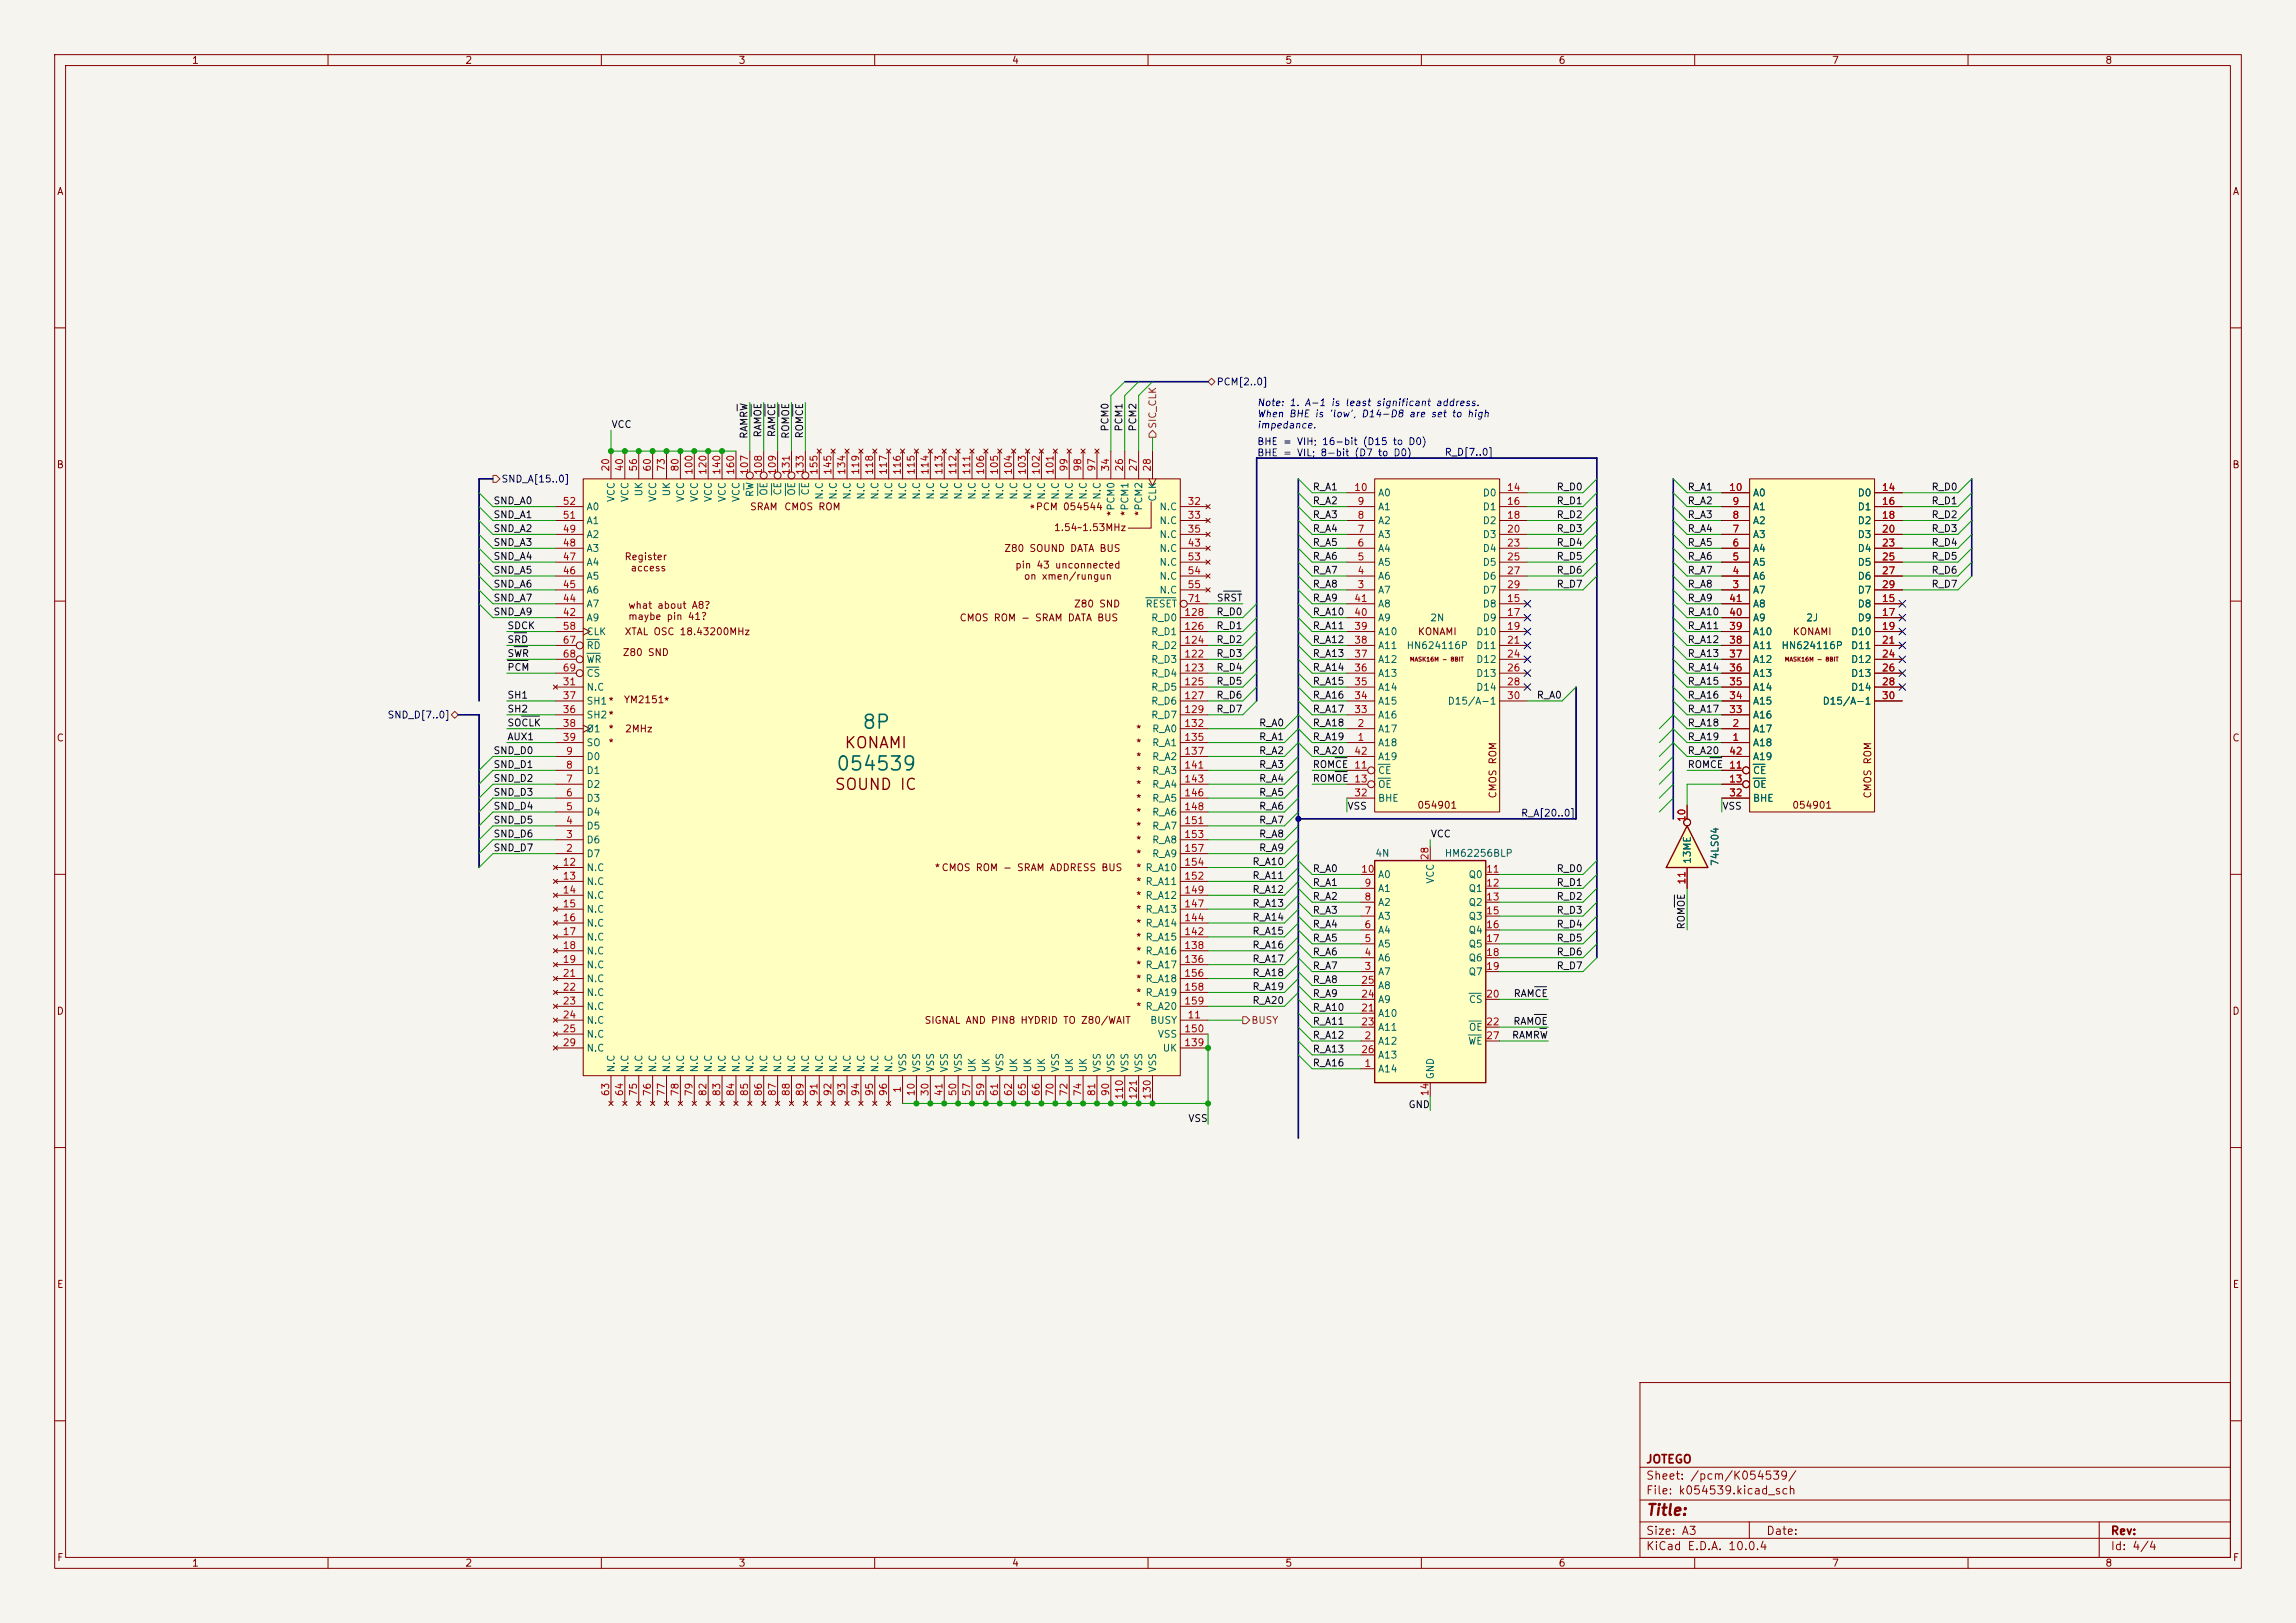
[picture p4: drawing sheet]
<svg xmlns="http://www.w3.org/2000/svg" width="420mm" height="297mm" viewBox="0 0 420 297" stroke-linecap="round" stroke-linejoin="round" font-family="sans-serif">
<defs><g id="words">
<g font-size="2.5" fill="#006464">
<text x="157.6" y="134">8P</text>
<text x="152.8" y="141.6">054539</text>
</g>
<g font-size="2" fill="#840000">
<text x="154.3" y="137.4">KONAMI</text>
<text x="152.5" y="145.1">SOUND IC</text>
<text x="301" y="277.8">Title:</text>
</g>
<g font-size="1.5" fill="#840000">
<text x="301" y="268.1">JOTEGO</text>
<text x="301" y="273.8">File: k054539.kicad_sch</text>
<text x="301" y="271.1">Sheet: /pcm/K054539/</text>
<text x="301" y="281.2">Size: A3</text>
<text x="323" y="281.2">Date:</text>
<text x="386" y="281.2">Rev:</text>
<text x="301" y="284">KiCad E.D.A. 10.0.4</text>
<text x="386" y="284">Id: 4/4</text>
</g>
<g font-size="1.3" fill="#840000">
<text x="35" y="12">1</text>
<text x="85" y="12">2</text>
<text x="135" y="12">3</text>
<text x="185" y="12">4</text>
<text x="235" y="12">5</text>
<text x="285" y="12">6</text>
<text x="335" y="12">7</text>
<text x="385" y="12">8</text>
<text x="10.3" y="36">A</text>
<text x="408.3" y="36">A</text>
<text x="10.3" y="86">B</text>
<text x="408.2" y="86">B</text>
<text x="137.1" y="93.7">SRAM</text>
<text x="143.3" y="93.7">CMOS ROM</text>
<text x="189.4" y="93.7">PCM 054544</text>
<text x="190.2" y="93.3" transform="rotate(-90 190.2 93.3)">*</text>
<text x="204.2" y="94.6" transform="rotate(-90 204.2 94.6)">*PCM0</text>
<text x="206.7" y="94.6" transform="rotate(-90 206.7 94.6)">*PCM1</text>
<text x="209.3" y="94.6" transform="rotate(-90 209.3 94.6)">*PCM2</text>
<text x="183.6" y="101.3">Z80 SOUND DATA BUS</text>
<text x="192.7" y="97.5">1.54~1.53MHz</text>
<text x="114.1" y="102.8">Register</text>
<text x="115.3" y="104.9">access</text>
<text x="185.6" y="104.3">pin 43 unconnected</text>
<text x="187.2" y="106.4">on xmen/rungun</text>
<text x="114.8" y="111.7">what about A8?</text>
<text x="114.8" y="113.8">maybe pin 41?</text>
<text x="196.4" y="111.5">Z80 SND</text>
<text x="114.2" y="116.5">XTAL OSC 18.43200MHz</text>
<text x="175.4" y="114">CMOS ROM - SRAM DATA BUS</text>
<text x="259.3" y="116.5">KONAMI</text>
<text x="327.8" y="116.5">KONAMI</text>
<text x="113.8" y="120.4">Z80 SND</text>
<text x="114" y="129">YM2151*</text>
<text x="10.3" y="136">C</text>
<text x="111.2" y="134.3">*</text>
<text x="111.2" y="136.9">*</text>
<text x="114.2" y="134.3">2MHz</text>
<text x="207.7" y="134.3">*</text>
<text x="207.7" y="136.9">*</text>
<text x="408.2" y="136">C</text>
<text x="207.7" y="139.4">*</text>
<text x="207.7" y="141.9">*</text>
<text x="207.7" y="144.5">*</text>
<text x="207.7" y="147">*</text>
<text x="207.7" y="149.6">*</text>
<text x="259.2" y="148.3">054901</text>
<text x="274" y="146.2" transform="rotate(-90 274 146.2)">CMOS ROM</text>
<text x="327.7" y="148.3">054901</text>
<text x="342.6" y="146.2" transform="rotate(-90 342.6 146.2)">CMOS ROM</text>
<text x="207.7" y="152.1">*</text>
<text x="207.7" y="154.6">*</text>
<text x="170.9" y="159.7">*CMOS ROM - SRAM ADDRESS BUS</text>
<text x="207.7" y="157.2">*</text>
<text x="207.7" y="159.7">* R_A10</text>
<text x="207.7" y="162.3">* R_A11</text>
<text x="207.7" y="164.8">* R_A12</text>
<text x="207.7" y="167.3">* R_A13</text>
<text x="207.7" y="169.9">* R_A14</text>
<text x="207.7" y="172.4">* R_A15</text>
<text x="207.7" y="175">* R_A16</text>
<text x="207.7" y="177.5">* R_A17</text>
<text x="10.3" y="186">D</text>
<text x="207.7" y="180">* R_A18</text>
<text x="207.7" y="182.6">* R_A19</text>
<text x="207.7" y="185.1">* R_A20</text>
<text x="408.2" y="186">D</text>
<text x="169" y="187.7">SIGNAL AND PIN8 HYDRID TO Z80/WAIT</text>
<text x="10.3" y="236">E</text>
<text x="408.3" y="236">E</text>
<text x="10.3" y="286">F</text>
<text x="35" y="287">1</text>
<text x="85" y="287">2</text>
<text x="135" y="287">3</text>
<text x="185" y="287">4</text>
<text x="235" y="287">5</text>
<text x="285" y="287">6</text>
<text x="335" y="287">7</text>
<text x="385" y="287">8</text>
<text x="408.3" y="286">F</text>
</g>
<g font-size="1.3" fill="#000084">
<text x="222.4" y="70.8">PCM[2..0]</text>
<text x="264.2" y="83.7">R_D[7..0]</text>
<text x="91.6" y="88.6">SND_A[15..0]</text>
<text x="70.8" y="131.8">SND_D[7..0]</text>
<text x="278.1" y="149.7">R_A[20..0]</text>
</g>
<g font-size="1.3" fill="#0000c2">
<text x="229.8" y="74.6">Note: 1.</text>
<text x="229.8" y="76.7">When BHE is 'low',</text>
<text x="238.5" y="74.6">A-1 is least significant address.</text>
<text x="248.9" y="76.7">D14-D8 are set to high</text>
<text x="229.8" y="78.7">impedance.</text>
<text x="229.9" y="81.8">BHE = VIH; 16-bit (D15 to D0)</text>
<text x="229.9" y="83.8">BHE = VIL; 8-bit (D7 to D0)</text>
</g>
<g font-size="1.3" fill="#0f0f0f">
<text x="111.8" y="78.6">VCC</text>
<text x="137" y="80.4" transform="rotate(-90 137 80.4)">RAMRW</text>
<text x="139.6" y="80.2" transform="rotate(-90 139.6 80.2)">RAMOE</text>
<text x="142.1" y="80.1" transform="rotate(-90 142.1 80.1)">RAMCE</text>
<text x="144.7" y="80.4" transform="rotate(-90 144.7 80.4)">ROMOE</text>
<text x="147.2" y="80.3" transform="rotate(-90 147.2 80.3)">ROMCE</text>
<text x="203.1" y="79.1" transform="rotate(-90 203.1 79.1)">PCM0</text>
<text x="205.6" y="79.1" transform="rotate(-90 205.6 79.1)">PCM1</text>
<text x="208.2" y="79.1" transform="rotate(-90 208.2 79.1)">PCM2</text>
<text x="90.2" y="95.1">SND_A1</text>
<text x="90.2" y="92.6">SND_A0</text>
<text x="240" y="90">R_A1</text>
<text x="240" y="92.6">R_A2</text>
<text x="240" y="95.1">R_A3</text>
<text x="284.6" y="95.1">R_D2</text>
<text x="284.6" y="90">R_D0</text>
<text x="284.6" y="92.6">R_D1</text>
<text x="308.6" y="92.6">R_A2</text>
<text x="308.6" y="95.1">R_A3</text>
<text x="308.6" y="90">R_A1</text>
<text x="353.2" y="90">R_D0</text>
<text x="353.2" y="92.6">R_D1</text>
<text x="353.2" y="95.1">R_D2</text>
<text x="90.2" y="100.2">SND_A3</text>
<text x="90.2" y="97.7">SND_A2</text>
<text x="240" y="97.7">R_A4</text>
<text x="240" y="100.2">R_A5</text>
<text x="284.6" y="97.7">R_D3</text>
<text x="284.6" y="100.2">R_D4</text>
<text x="308.6" y="97.7">R_A4</text>
<text x="308.6" y="100.2">R_A5</text>
<text x="353.2" y="100.2">R_D4</text>
<text x="353.2" y="97.7">R_D3</text>
<text x="90.2" y="102.7">SND_A4</text>
<text x="90.2" y="105.3">SND_A5</text>
<text x="90.2" y="107.8">SND_A6</text>
<text x="240" y="102.7">R_A6</text>
<text x="240" y="105.3">R_A7</text>
<text x="240" y="107.8">R_A8</text>
<text x="284.6" y="107.8">R_D7</text>
<text x="284.6" y="102.7">R_D5</text>
<text x="284.6" y="105.3">R_D6</text>
<text x="308.6" y="105.3">R_A7</text>
<text x="308.6" y="107.8">R_A8</text>
<text x="308.6" y="102.7">R_A6</text>
<text x="353.2" y="105.3">R_D6</text>
<text x="353.2" y="102.7">R_D5</text>
<text x="353.2" y="107.8">R_D7</text>
<text x="90.2" y="110.4">SND_A7</text>
<text x="90.2" y="112.9">SND_A9</text>
<text x="222.4" y="112.9">R_D0</text>
<text x="222.5" y="110.4">SRST</text>
<text x="240" y="110.4">R_A9</text>
<text x="240" y="112.9">R_A10</text>
<text x="308.6" y="110.4">R_A9</text>
<text x="308.6" y="112.9">R_A10</text>
<text x="92.7" y="115.4">SDCK</text>
<text x="92.7" y="118">SRD</text>
<text x="222.4" y="115.4">R_D1</text>
<text x="222.4" y="118">R_D2</text>
<text x="240" y="118">R_A12</text>
<text x="240" y="115.4">R_A11</text>
<text x="308.6" y="115.4">R_A11</text>
<text x="308.6" y="118">R_A12</text>
<text x="92.7" y="120.5">SWR</text>
<text x="92.7" y="123.1">PCM</text>
<text x="222.4" y="125.6">R_D5</text>
<text x="222.4" y="123.1">R_D4</text>
<text x="222.4" y="120.5">R_D3</text>
<text x="240" y="120.5">R_A13</text>
<text x="240" y="125.6">R_A15</text>
<text x="240" y="123.1">R_A14</text>
<text x="308.6" y="123.1">R_A14</text>
<text x="308.6" y="120.5">R_A13</text>
<text x="308.6" y="125.6">R_A15</text>
<text x="92.7" y="130.7">SH2</text>
<text x="92.7" y="128.1">SH1</text>
<text x="222.4" y="128.1">R_D6</text>
<text x="222.4" y="130.7">R_D7</text>
<text x="240" y="130.7">R_A17</text>
<text x="240" y="128.1">R_A16</text>
<text x="281" y="128.1">R_A0</text>
<text x="308.6" y="128.1">R_A16</text>
<text x="308.6" y="130.7">R_A17</text>
<text x="92.7" y="135.8">AUX1</text>
<text x="92.7" y="133.2">SOCLK</text>
<text x="230.2" y="135.8">R_A1</text>
<text x="230.2" y="133.2">R_A0</text>
<text x="240" y="133.2">R_A18</text>
<text x="240" y="135.8">R_A19</text>
<text x="308.6" y="135.8">R_A19</text>
<text x="308.6" y="133.2">R_A18</text>
<text x="90.2" y="143.4">SND_D2</text>
<text x="90.2" y="140.8">SND_D1</text>
<text x="90.2" y="138.3">SND_D0</text>
<text x="230.2" y="140.8">R_A3</text>
<text x="230.2" y="143.4">R_A4</text>
<text x="230.2" y="138.3">R_A2</text>
<text x="240" y="140.8">ROMCE</text>
<text x="240" y="143.4">ROMOE 13</text>
<text x="240" y="138.3">R_A20</text>
<text x="308.6" y="138.3">R_A20</text>
<text x="308.6" y="140.8">ROMCE</text>
<text x="90.2" y="148.5">SND_D4</text>
<text x="90.2" y="145.9">SND_D3</text>
<text x="230.2" y="145.9">R_A5</text>
<text x="230.2" y="148.5">R_A6</text>
<text x="246.4" y="148.5">VSS</text>
<text x="315" y="148.5">VSS</text>
<text x="90.2" y="151">SND_D5</text>
<text x="90.2" y="153.5">SND_D6</text>
<text x="230.2" y="153.5">R_A8</text>
<text x="230.2" y="151">R_A7</text>
<text x="261.6" y="153.5">VCC</text>
<text x="90.2" y="156.1">SND_D7</text>
<text x="229" y="158.6">R_A10</text>
<text x="229" y="161.2">R_A11</text>
<text x="230.2" y="156.1">R_A9</text>
<text x="240" y="159.9">R_A0</text>
<text x="284.6" y="159.9">R_D0</text>
<text x="229" y="163.7">R_A12</text>
<text x="229" y="166.2">R_A13</text>
<text x="240" y="165">R_A2</text>
<text x="240" y="162.4">R_A1</text>
<text x="240" y="167.5">R_A3</text>
<text x="284.6" y="165">R_D2</text>
<text x="284.6" y="167.5">R_D3</text>
<text x="284.6" y="162.4">R_D1</text>
<text x="229" y="171.3">R_A15</text>
<text x="229" y="168.8">R_A14</text>
<text x="229" y="173.9">R_A16</text>
<text x="240" y="170.1">R_A4</text>
<text x="240" y="172.6">R_A5</text>
<text x="284.6" y="170.1">R_D4</text>
<text x="284.6" y="172.6">R_D5</text>
<text x="308.5" y="170.2" transform="rotate(-90 308.5 170.2)">ROMOE</text>
<text x="229" y="178.9">R_A18</text>
<text x="229" y="176.4">R_A17</text>
<text x="240" y="175.1">R_A6</text>
<text x="240" y="177.7">R_A7</text>
<text x="284.6" y="177.7">R_D7</text>
<text x="284.6" y="175.1">R_D6</text>
<text x="229" y="184">R_A20</text>
<text x="229" y="181.5">R_A19</text>
<text x="240" y="180.2">R_A8</text>
<text x="240" y="182.8">R_A9</text>
<text x="240" y="185.3">R_A10</text>
<text x="276.8" y="182.8">RAMCE</text>
<text x="240" y="187.8">R_A11</text>
<text x="240" y="190.4">R_A12</text>
<text x="276.5" y="190.4">RAMRW</text>
<text x="276.7" y="187.8">RAMOE</text>
<text x="240" y="195.5">R_A16</text>
<text x="240" y="192.9">R_A13</text>
<text x="257.5" y="203.1">GND</text>
<text x="217.3" y="205.6">VSS</text>
</g>
<g font-size="1.3" fill="#725600">
<text x="211.8" y="78.5" transform="rotate(-90 211.8 78.5)">SIC_CLK</text>
<text x="228.8" y="187.7">BUSY</text>
</g>
<g font-size="1.3" fill="#a90000">
<text x="111.7" y="86.4" transform="rotate(-90 111.7 86.4)">20</text>
<text x="114.3" y="86.4" transform="rotate(-90 114.3 86.4)">40</text>
<text x="116.8" y="86.4" transform="rotate(-90 116.8 86.4)">56</text>
<text x="119.4" y="86.4" transform="rotate(-90 119.4 86.4)">60</text>
<text x="121.9" y="86.4" transform="rotate(-90 121.9 86.4)">73</text>
<text x="124.4" y="86.4" transform="rotate(-90 124.4 86.4)">80</text>
<text x="127" y="87" transform="rotate(-90 127 87)">100</text>
<text x="129.5" y="87" transform="rotate(-90 129.5 87)">120</text>
<text x="132.1" y="87" transform="rotate(-90 132.1 87)">140</text>
<text x="134.6" y="87" transform="rotate(-90 134.6 87)">160</text>
<text x="137.1" y="87" transform="rotate(-90 137.1 87)">107</text>
<text x="139.7" y="87" transform="rotate(-90 139.7 87)">108</text>
<text x="142.2" y="87" transform="rotate(-90 142.2 87)">109</text>
<text x="144.8" y="87" transform="rotate(-90 144.8 87)">131</text>
<text x="147.3" y="87" transform="rotate(-90 147.3 87)">133</text>
<text x="149.8" y="87" transform="rotate(-90 149.8 87)">155</text>
<text x="152.4" y="87" transform="rotate(-90 152.4 87)">145</text>
<text x="154.9" y="87" transform="rotate(-90 154.9 87)">134</text>
<text x="157.5" y="87" transform="rotate(-90 157.5 87)">119</text>
<text x="160" y="87" transform="rotate(-90 160 87)">118</text>
<text x="162.5" y="87" transform="rotate(-90 162.5 87)">117</text>
<text x="165.1" y="87" transform="rotate(-90 165.1 87)">116</text>
<text x="167.6" y="87" transform="rotate(-90 167.6 87)">115</text>
<text x="170.2" y="87" transform="rotate(-90 170.2 87)">114</text>
<text x="172.7" y="87" transform="rotate(-90 172.7 87)">113</text>
<text x="175.2" y="87" transform="rotate(-90 175.2 87)">112</text>
<text x="177.8" y="87" transform="rotate(-90 177.8 87)">111</text>
<text x="180.3" y="87" transform="rotate(-90 180.3 87)">106</text>
<text x="182.9" y="87" transform="rotate(-90 182.9 87)">105</text>
<text x="185.4" y="87" transform="rotate(-90 185.4 87)">104</text>
<text x="187.9" y="87" transform="rotate(-90 187.9 87)">103</text>
<text x="190.5" y="87" transform="rotate(-90 190.5 87)">102</text>
<text x="193" y="87" transform="rotate(-90 193 87)">101</text>
<text x="195.6" y="86.4" transform="rotate(-90 195.6 86.4)">99</text>
<text x="198.1" y="86.4" transform="rotate(-90 198.1 86.4)">98</text>
<text x="200.6" y="86.4" transform="rotate(-90 200.6 86.4)">97</text>
<text x="203.2" y="86.4" transform="rotate(-90 203.2 86.4)">34</text>
<text x="205.7" y="86.4" transform="rotate(-90 205.7 86.4)">26</text>
<text x="208.3" y="86.4" transform="rotate(-90 208.3 86.4)">27</text>
<text x="210.8" y="86.4" transform="rotate(-90 210.8 86.4)">28</text>
<text x="102.8" y="95.2">51</text>
<text x="102.8" y="92.7">52</text>
<text x="217.1" y="92.7">32</text>
<text x="217.1" y="95.2">33</text>
<text x="247.6" y="90.1">10</text>
<text x="248.2" y="95.2">8</text>
<text x="248.2" y="92.7">9</text>
<text x="275.5" y="90.1">14</text>
<text x="275.5" y="92.7">16</text>
<text x="275.5" y="95.2">18</text>
<text x="316.2" y="90.1">10</text>
<text x="316.8" y="95.2">8</text>
<text x="316.8" y="92.7">9</text>
<text x="344.1" y="90.1">14</text>
<text x="344.1" y="92.7">16</text>
<text x="344.1" y="95.2">18</text>
<text x="102.8" y="100.3">48</text>
<text x="102.8" y="97.8">49</text>
<text x="217.1" y="97.8">35</text>
<text x="217.1" y="100.3">43</text>
<text x="248.2" y="100.3">6</text>
<text x="248.2" y="97.8">7</text>
<text x="275.5" y="97.8">20</text>
<text x="275.5" y="100.3">23</text>
<text x="316.8" y="100.3">6</text>
<text x="316.8" y="97.8">7</text>
<text x="344.1" y="97.8">20</text>
<text x="344.1" y="100.3">23</text>
<text x="102.8" y="107.9">45</text>
<text x="102.8" y="105.4">46</text>
<text x="102.8" y="102.8">47</text>
<text x="217.1" y="102.8">53</text>
<text x="217.1" y="105.4">54</text>
<text x="217.1" y="107.9">55</text>
<text x="248.2" y="107.9">3</text>
<text x="248.2" y="105.4">4</text>
<text x="248.2" y="102.8">5</text>
<text x="275.5" y="102.8">25</text>
<text x="275.5" y="105.4">27</text>
<text x="275.5" y="107.9">29</text>
<text x="316.8" y="107.9">3</text>
<text x="316.8" y="105.4">4</text>
<text x="316.8" y="102.8">5</text>
<text x="344.1" y="102.8">25</text>
<text x="344.1" y="105.4">27</text>
<text x="344.1" y="107.9">29</text>
<text x="102.8" y="113">42</text>
<text x="102.8" y="110.5">44</text>
<text x="216.5" y="113">128</text>
<text x="217.1" y="110.5">71</text>
<text x="247.6" y="113">40</text>
<text x="247.6" y="110.5">41</text>
<text x="275.5" y="110.5">15</text>
<text x="275.5" y="113">17</text>
<text x="316.2" y="113">40</text>
<text x="316.2" y="110.5">41</text>
<text x="344.1" y="110.5">15</text>
<text x="344.1" y="113">17</text>
<text x="102.8" y="115.5">58</text>
<text x="102.8" y="118.1">67</text>
<text x="216.5" y="118.1">124</text>
<text x="216.5" y="115.5">126</text>
<text x="247.6" y="118.1">38</text>
<text x="247.6" y="115.5">39</text>
<text x="275.5" y="115.5">19</text>
<text x="275.5" y="118.1">21</text>
<text x="316.2" y="118.1">38</text>
<text x="316.2" y="115.5">39</text>
<text x="344.1" y="115.5">19</text>
<text x="344.1" y="118.1">21</text>
<text x="102.8" y="125.7">31</text>
<text x="102.8" y="120.6">68</text>
<text x="102.8" y="123.2">69</text>
<text x="216.5" y="120.6">122</text>
<text x="216.5" y="123.2">123</text>
<text x="216.5" y="125.7">125</text>
<text x="247.6" y="125.7">35</text>
<text x="247.6" y="123.2">36</text>
<text x="247.6" y="120.6">37</text>
<text x="275.5" y="120.6">24</text>
<text x="275.5" y="123.2">26</text>
<text x="275.5" y="125.7">28</text>
<text x="316.2" y="125.7">35</text>
<text x="316.2" y="123.2">36</text>
<text x="316.2" y="120.6">37</text>
<text x="344.1" y="120.6">24</text>
<text x="344.1" y="123.2">26</text>
<text x="344.1" y="125.7">28</text>
<text x="102.8" y="130.8">36</text>
<text x="102.8" y="128.2">37</text>
<text x="216.5" y="128.2">127</text>
<text x="216.5" y="130.8">129</text>
<text x="247.6" y="130.8">33</text>
<text x="247.6" y="128.2">34</text>
<text x="275.5" y="128.2">30</text>
<text x="316.2" y="130.8">33</text>
<text x="316.2" y="128.2">34</text>
<text x="344.1" y="128.2">30</text>
<text x="102.8" y="133.3">38</text>
<text x="102.8" y="135.9">39</text>
<text x="216.5" y="133.3">132</text>
<text x="216.5" y="135.9">135</text>
<text x="248.2" y="135.9">1</text>
<text x="248.2" y="133.3">2</text>
<text x="316.8" y="135.9">1</text>
<text x="316.8" y="133.3">2</text>
<text x="103.4" y="143.5">7</text>
<text x="103.4" y="140.9">8</text>
<text x="103.4" y="138.4">9</text>
<text x="216.5" y="138.4">137</text>
<text x="216.5" y="140.9">141</text>
<text x="216.5" y="143.5">143</text>
<text x="247.6" y="140.9">11</text>
<text x="247.6" y="138.4">42</text>
<text x="316.2" y="140.9">11</text>
<text x="316.2" y="143.5">13</text>
<text x="316.2" y="138.4">42</text>
<text x="103.4" y="148.6">5</text>
<text x="103.4" y="146">6</text>
<text x="216.5" y="146">146</text>
<text x="216.5" y="148.6">148</text>
<text x="247.6" y="146">32</text>
<text x="316.2" y="146">32</text>
<text x="103.4" y="153.6">3</text>
<text x="103.4" y="151.1">4</text>
<text x="216.5" y="151.1">151</text>
<text x="216.5" y="153.6">153</text>
<text x="308.6" y="150.5" transform="rotate(-90 308.6 150.5)">10</text>
<text x="102.8" y="158.7">12</text>
<text x="102.8" y="161.3">13</text>
<text x="103.4" y="156.2">2</text>
<text x="216.5" y="161.3">152</text>
<text x="216.5" y="158.7">154</text>
<text x="216.5" y="156.2">157</text>
<text x="248.9" y="160">10</text>
<text x="261.6" y="157.5" transform="rotate(-90 261.6 157.5)">28</text>
<text x="271.7" y="160">11</text>
<text x="308.6" y="162" transform="rotate(-90 308.6 162)">11</text>
<text x="102.8" y="163.8">14</text>
<text x="102.8" y="166.3">15</text>
<text x="216.5" y="166.3">147</text>
<text x="216.5" y="163.8">149</text>
<text x="249.5" y="167.6">7</text>
<text x="249.5" y="165.1">8</text>
<text x="249.5" y="162.5">9</text>
<text x="271.7" y="162.5">12</text>
<text x="271.7" y="165.1">13</text>
<text x="271.7" y="167.6">15</text>
<text x="102.8" y="168.9">16</text>
<text x="102.8" y="171.4">17</text>
<text x="102.8" y="174">18</text>
<text x="216.5" y="174">138</text>
<text x="216.5" y="171.4">142</text>
<text x="216.5" y="168.9">144</text>
<text x="249.5" y="172.7">5</text>
<text x="249.5" y="170.2">6</text>
<text x="271.7" y="170.2">16</text>
<text x="271.7" y="172.7">17</text>
<text x="102.8" y="176.5">19</text>
<text x="102.8" y="179">21</text>
<text x="216.5" y="176.5">136</text>
<text x="216.5" y="179">156</text>
<text x="249.5" y="177.8">3</text>
<text x="249.5" y="175.2">4</text>
<text x="271.7" y="175.2">18</text>
<text x="271.7" y="177.8">19</text>
<text x="102.8" y="181.6">22</text>
<text x="102.8" y="184.1">23</text>
<text x="216.5" y="181.6">158</text>
<text x="216.5" y="184.1">159</text>
<text x="248.9" y="185.4">21</text>
<text x="248.9" y="182.9">24</text>
<text x="248.9" y="180.3">25</text>
<text x="271.7" y="182.9">20</text>
<text x="102.8" y="186.7">24</text>
<text x="102.8" y="189.2">25</text>
<text x="102.8" y="191.7">29</text>
<text x="216.5" y="191.7">139</text>
<text x="216.5" y="189.2">150</text>
<text x="217.1" y="186.7">11</text>
<text x="248.9" y="187.9">23</text>
<text x="249.5" y="190.5">2</text>
<text x="271.7" y="187.9">22</text>
<text x="271.7" y="190.5">27</text>
<text x="248.9" y="193">26</text>
<text x="249.5" y="195.6">1</text>
<text x="111.7" y="200.7" transform="rotate(-90 111.7 200.7)">63</text>
<text x="114.3" y="200.7" transform="rotate(-90 114.3 200.7)">64</text>
<text x="116.8" y="200.7" transform="rotate(-90 116.8 200.7)">75</text>
<text x="119.4" y="200.7" transform="rotate(-90 119.4 200.7)">76</text>
<text x="121.9" y="200.7" transform="rotate(-90 121.9 200.7)">77</text>
<text x="124.4" y="200.7" transform="rotate(-90 124.4 200.7)">78</text>
<text x="127" y="200.7" transform="rotate(-90 127 200.7)">79</text>
<text x="129.5" y="200.7" transform="rotate(-90 129.5 200.7)">82</text>
<text x="132.1" y="200.7" transform="rotate(-90 132.1 200.7)">83</text>
<text x="134.6" y="200.7" transform="rotate(-90 134.6 200.7)">84</text>
<text x="137.1" y="200.7" transform="rotate(-90 137.1 200.7)">85</text>
<text x="139.7" y="200.7" transform="rotate(-90 139.7 200.7)">86</text>
<text x="142.2" y="200.7" transform="rotate(-90 142.2 200.7)">87</text>
<text x="144.8" y="200.7" transform="rotate(-90 144.8 200.7)">88</text>
<text x="147.3" y="200.7" transform="rotate(-90 147.3 200.7)">89</text>
<text x="149.8" y="200.7" transform="rotate(-90 149.8 200.7)">91</text>
<text x="152.4" y="200.7" transform="rotate(-90 152.4 200.7)">92</text>
<text x="154.9" y="200.7" transform="rotate(-90 154.9 200.7)">93</text>
<text x="157.5" y="200.7" transform="rotate(-90 157.5 200.7)">94</text>
<text x="160" y="200.7" transform="rotate(-90 160 200.7)">95</text>
<text x="162.5" y="200.7" transform="rotate(-90 162.5 200.7)">96</text>
<text x="165.1" y="200.1" transform="rotate(-90 165.1 200.1)">1</text>
<text x="167.6" y="200.7" transform="rotate(-90 167.6 200.7)">10</text>
<text x="170.2" y="200.7" transform="rotate(-90 170.2 200.7)">30</text>
<text x="172.7" y="200.7" transform="rotate(-90 172.7 200.7)">41</text>
<text x="175.2" y="200.7" transform="rotate(-90 175.2 200.7)">50</text>
<text x="177.8" y="200.7" transform="rotate(-90 177.8 200.7)">57</text>
<text x="180.3" y="200.7" transform="rotate(-90 180.3 200.7)">59</text>
<text x="182.9" y="200.7" transform="rotate(-90 182.9 200.7)">61</text>
<text x="185.4" y="200.7" transform="rotate(-90 185.4 200.7)">62</text>
<text x="187.9" y="200.7" transform="rotate(-90 187.9 200.7)">65</text>
<text x="190.5" y="200.7" transform="rotate(-90 190.5 200.7)">66</text>
<text x="193" y="200.7" transform="rotate(-90 193 200.7)">70</text>
<text x="195.6" y="200.7" transform="rotate(-90 195.6 200.7)">72</text>
<text x="198.1" y="200.7" transform="rotate(-90 198.1 200.7)">74</text>
<text x="200.6" y="200.7" transform="rotate(-90 200.6 200.7)">81</text>
<text x="203.2" y="200.7" transform="rotate(-90 203.2 200.7)">90</text>
<text x="205.7" y="201.3" transform="rotate(-90 205.7 201.3)">110</text>
<text x="208.3" y="201.3" transform="rotate(-90 208.3 201.3)">121</text>
<text x="210.8" y="201.3" transform="rotate(-90 210.8 201.3)">130</text>
<text x="261.6" y="200.7" transform="rotate(-90 261.6 200.7)">14</text>
</g>
<g font-size="1.3" fill="#006464">
<text x="107.2" y="93.7">A0</text>
<text x="112.7" y="92" transform="rotate(-90 112.7 92)">VCC</text>
<text x="115.3" y="92" transform="rotate(-90 115.3 92)">VCC</text>
<text x="117.8" y="90.9" transform="rotate(-90 117.8 90.9)">UK</text>
<text x="120.4" y="92" transform="rotate(-90 120.4 92)">VCC</text>
<text x="122.9" y="90.9" transform="rotate(-90 122.9 90.9)">UK</text>
<text x="125.4" y="92" transform="rotate(-90 125.4 92)">VCC</text>
<text x="128" y="92" transform="rotate(-90 128 92)">VCC</text>
<text x="130.5" y="92" transform="rotate(-90 130.5 92)">VCC</text>
<text x="133.1" y="92" transform="rotate(-90 133.1 92)">VCC</text>
<text x="135.6" y="92" transform="rotate(-90 135.6 92)">VCC</text>
<text x="138.1" y="91.1" transform="rotate(-90 138.1 91.1)">RW</text>
<text x="140.7" y="90.8" transform="rotate(-90 140.7 90.8)">OE</text>
<text x="143.2" y="90.8" transform="rotate(-90 143.2 90.8)">CE</text>
<text x="145.8" y="90.8" transform="rotate(-90 145.8 90.8)">OE</text>
<text x="148.3" y="90.8" transform="rotate(-90 148.3 90.8)">CE</text>
<text x="150.8" y="91.5" transform="rotate(-90 150.8 91.5)">N.C</text>
<text x="153.4" y="91.5" transform="rotate(-90 153.4 91.5)">N.C</text>
<text x="155.9" y="91.5" transform="rotate(-90 155.9 91.5)">N.C</text>
<text x="158.5" y="91.5" transform="rotate(-90 158.5 91.5)">N.C</text>
<text x="161" y="91.5" transform="rotate(-90 161 91.5)">N.C</text>
<text x="163.5" y="91.5" transform="rotate(-90 163.5 91.5)">N.C</text>
<text x="166.1" y="91.5" transform="rotate(-90 166.1 91.5)">N.C</text>
<text x="168.6" y="91.5" transform="rotate(-90 168.6 91.5)">N.C</text>
<text x="171.2" y="91.5" transform="rotate(-90 171.2 91.5)">N.C</text>
<text x="173.7" y="91.5" transform="rotate(-90 173.7 91.5)">N.C</text>
<text x="176.2" y="91.5" transform="rotate(-90 176.2 91.5)">N.C</text>
<text x="178.8" y="91.5" transform="rotate(-90 178.8 91.5)">N.C</text>
<text x="181.3" y="91.5" transform="rotate(-90 181.3 91.5)">N.C</text>
<text x="183.9" y="91.5" transform="rotate(-90 183.9 91.5)">N.C</text>
<text x="186.4" y="91.5" transform="rotate(-90 186.4 91.5)">N.C</text>
<text x="188.9" y="91.5" transform="rotate(-90 188.9 91.5)">N.C</text>
<text x="191.5" y="91.5" transform="rotate(-90 191.5 91.5)">N.C</text>
<text x="194" y="91.5" transform="rotate(-90 194 91.5)">N.C</text>
<text x="196.6" y="91.5" transform="rotate(-90 196.6 91.5)">N.C</text>
<text x="199.1" y="91.5" transform="rotate(-90 199.1 91.5)">N.C</text>
<text x="201.6" y="91.5" transform="rotate(-90 201.6 91.5)">N.C</text>
<text x="211.8" y="91.9" transform="rotate(-90 211.8 91.9)">CLK</text>
<text x="212" y="93.7">N.C</text>
<text x="252" y="93.7">A1</text>
<text x="252" y="91.1">A0</text>
<text x="271.1" y="91.1">D0</text>
<text x="271.1" y="93.7">D1</text>
<text x="320.5" y="93.7">A1</text>
<text x="320.5" y="91.1">A0</text>
<text x="339.7" y="91.1">D0</text>
<text x="339.7" y="93.7">D1</text>
<text x="107.2" y="101.3">A3</text>
<text x="107.2" y="98.8">A2</text>
<text x="107.2" y="96.2">A1</text>
<text x="212" y="96.2">N.C</text>
<text x="212" y="98.8">N.C</text>
<text x="212" y="101.3">N.C</text>
<text x="252" y="101.3">A4</text>
<text x="252" y="98.8">A3</text>
<text x="252" y="96.2">A2</text>
<text x="271.1" y="96.2">D2</text>
<text x="271.1" y="98.8">D3</text>
<text x="271.1" y="101.3">D4</text>
<text x="320.5" y="101.3">A4</text>
<text x="320.5" y="98.8">A3</text>
<text x="320.5" y="96.2">A2</text>
<text x="339.7" y="96.2">D2</text>
<text x="339.7" y="98.8">D3</text>
<text x="339.7" y="101.3">D4</text>
<text x="107.2" y="106.4">A5</text>
<text x="107.2" y="103.8">A4</text>
<text x="212" y="103.8">N.C</text>
<text x="212" y="106.4">N.C</text>
<text x="252" y="106.4">A6</text>
<text x="252" y="103.8">A5</text>
<text x="271.1" y="103.8">D5</text>
<text x="271.1" y="106.4">D6</text>
<text x="320.5" y="106.4">A6</text>
<text x="320.5" y="103.8">A5</text>
<text x="339.7" y="103.8">D5</text>
<text x="339.7" y="106.4">D6</text>
<text x="107.2" y="111.5">A7</text>
<text x="107.2" y="108.9">A6</text>
<text x="209.4" y="111.5">RESET</text>
<text x="212" y="108.9">N.C</text>
<text x="252" y="108.9">A7</text>
<text x="252" y="111.5">A8</text>
<text x="271.1" y="111.5">D8</text>
<text x="271.1" y="108.9">D7</text>
<text x="320.5" y="108.9">A7</text>
<text x="320.5" y="111.5">A8</text>
<text x="339.7" y="111.5">D8</text>
<text x="339.7" y="108.9">D7</text>
<text x="107.2" y="114">A9</text>
<text x="107.2" y="116.5">CLK</text>
<text x="107.2" y="119.1">RD</text>
<text x="210.5" y="119.1">R_D2</text>
<text x="210.5" y="116.5">R_D1</text>
<text x="210.5" y="114">R_D0</text>
<text x="252" y="119.1">A11</text>
<text x="252" y="116.5">A10</text>
<text x="252" y="114">A9</text>
<text x="257.2" y="119.1">HN624116P</text>
<text x="261.5" y="114">2N</text>
<text x="269.9" y="116.5">D10</text>
<text x="269.9" y="119.1">D11</text>
<text x="271.1" y="114">D9</text>
<text x="320.5" y="119.1">A11</text>
<text x="320.5" y="116.5">A10</text>
<text x="320.5" y="114">A9</text>
<text x="325.8" y="119.1">HN624116P</text>
<text x="330.3" y="114">2J</text>
<text x="338.5" y="116.5">D10</text>
<text x="338.5" y="119.1">D11</text>
<text x="339.7" y="114">D9</text>
<text x="107.2" y="121.6">WR</text>
<text x="107.2" y="124.2">CS</text>
<text x="210.5" y="121.6">R_D3</text>
<text x="210.5" y="124.2">R_D4</text>
<text x="252" y="124.2">A13</text>
<text x="252" y="121.6">A12</text>
<text x="269.9" y="121.6">D12</text>
<text x="269.9" y="124.2">D13</text>
<text x="320.5" y="124.2">A13</text>
<text x="320.5" y="121.6">A12</text>
<text x="338.5" y="121.6">D12</text>
<text x="338.5" y="124.2">D13</text>
<text x="107.2" y="126.7">N.C</text>
<text x="107.2" y="131.8">SH2*</text>
<text x="107.2" y="129.2">SH1*</text>
<text x="210.5" y="126.7">R_D5</text>
<text x="210.5" y="129.2">R_D6</text>
<text x="210.5" y="131.8">R_D7</text>
<text x="252" y="131.8">A16</text>
<text x="252" y="129.2">A15</text>
<text x="252" y="126.7">A14</text>
<text x="264.7" y="129.2">D15/A-1</text>
<text x="269.9" y="126.7">D14</text>
<text x="320.5" y="131.8">A16</text>
<text x="320.5" y="129.2">A15</text>
<text x="320.5" y="126.7">A14</text>
<text x="333.3" y="129.2">D15/A-1</text>
<text x="338.5" y="126.7">D14</text>
<text x="107.2" y="134.3">Ø1</text>
<text x="107.2" y="136.9">SO</text>
<text x="210.7" y="134.3">R_A0</text>
<text x="210.7" y="136.9">R_A1</text>
<text x="252" y="136.9">A18</text>
<text x="252" y="134.3">A17</text>
<text x="320.5" y="136.9">A18</text>
<text x="320.5" y="134.3">A17</text>
<text x="107.2" y="141.9">D1</text>
<text x="107.2" y="139.4">D0</text>
<text x="210.7" y="139.4">R_A2</text>
<text x="210.7" y="141.9">R_A3</text>
<text x="252" y="141.9">CE</text>
<text x="252" y="139.4">A19</text>
<text x="320.5" y="141.9">CE</text>
<text x="320.5" y="139.4">A19</text>
<text x="107.2" y="149.6">D4</text>
<text x="107.2" y="147">D3</text>
<text x="107.2" y="144.5">D2</text>
<text x="210.7" y="144.5">R_A4</text>
<text x="210.7" y="147">R_A5</text>
<text x="210.7" y="149.6">R_A6</text>
<text x="252" y="144.5">OE</text>
<text x="252" y="147">BHE</text>
<text x="320.5" y="144.5">OE</text>
<text x="320.5" y="147">BHE</text>
<text x="107.2" y="154.6">D6</text>
<text x="107.2" y="152.1">D5</text>
<text x="210.7" y="152.1">R_A7</text>
<text x="210.7" y="154.6">R_A8</text>
<text x="107.2" y="157.2">D7</text>
<text x="107.2" y="159.7">N.C</text>
<text x="210.7" y="157.2">R_A9</text>
<text x="251.5" y="157.1">4N</text>
<text x="252" y="161">A0</text>
<text x="262.6" y="161.8" transform="rotate(-90 262.6 161.8)">VCC</text>
<text x="264.2" y="157.1">HM62256BLP</text>
<text x="268.5" y="161">Q0</text>
<text x="309.6" y="158.2" transform="rotate(-90 309.6 158.2)">13ME</text>
<text x="314.7" y="158.6" transform="rotate(-90 314.7 158.6)">74LS04</text>
<text x="107.2" y="162.3">N.C</text>
<text x="107.2" y="164.8">N.C</text>
<text x="107.2" y="167.3">N.C</text>
<text x="252" y="166.1">A2</text>
<text x="252" y="163.5">A1</text>
<text x="268.5" y="163.5">Q1</text>
<text x="268.5" y="166.1">Q2</text>
<text x="107.2" y="169.9">N.C</text>
<text x="107.2" y="172.4">N.C</text>
<text x="252" y="173.7">A5</text>
<text x="252" y="171.2">A4</text>
<text x="252" y="168.6">A3</text>
<text x="268.5" y="168.6">Q3</text>
<text x="268.5" y="171.2">Q4</text>
<text x="268.5" y="173.7">Q5</text>
<text x="107.2" y="175">N.C</text>
<text x="107.2" y="177.5">N.C</text>
<text x="252" y="178.8">A7</text>
<text x="252" y="176.2">A6</text>
<text x="268.5" y="176.2">Q6</text>
<text x="268.5" y="178.8">Q7</text>
<text x="107.2" y="180">N.C</text>
<text x="107.2" y="182.6">N.C</text>
<text x="107.2" y="185.1">N.C</text>
<text x="252" y="183.9">A9</text>
<text x="252" y="181.3">A8</text>
<text x="268.6" y="183.9">CS</text>
<text x="107.2" y="187.7">N.C</text>
<text x="107.2" y="190.2">N.C</text>
<text x="210.3" y="187.7">BUSY</text>
<text x="211.7" y="190.2">VSS</text>
<text x="252" y="191.5">A12</text>
<text x="252" y="186.4">A10</text>
<text x="252" y="188.9">A11</text>
<text x="268.5" y="191.5">WE</text>
<text x="268.6" y="188.9">OE</text>
<text x="107.2" y="192.7">N.C</text>
<text x="112.7" y="196.3" transform="rotate(-90 112.7 196.3)">N.C</text>
<text x="115.3" y="196.3" transform="rotate(-90 115.3 196.3)">N.C</text>
<text x="117.8" y="196.3" transform="rotate(-90 117.8 196.3)">N.C</text>
<text x="120.4" y="196.3" transform="rotate(-90 120.4 196.3)">N.C</text>
<text x="122.9" y="196.3" transform="rotate(-90 122.9 196.3)">N.C</text>
<text x="125.4" y="196.3" transform="rotate(-90 125.4 196.3)">N.C</text>
<text x="128" y="196.3" transform="rotate(-90 128 196.3)">N.C</text>
<text x="130.5" y="196.3" transform="rotate(-90 130.5 196.3)">N.C</text>
<text x="133.1" y="196.3" transform="rotate(-90 133.1 196.3)">N.C</text>
<text x="135.6" y="196.3" transform="rotate(-90 135.6 196.3)">N.C</text>
<text x="138.1" y="196.3" transform="rotate(-90 138.1 196.3)">N.C</text>
<text x="140.7" y="196.3" transform="rotate(-90 140.7 196.3)">N.C</text>
<text x="143.2" y="196.3" transform="rotate(-90 143.2 196.3)">N.C</text>
<text x="145.8" y="196.3" transform="rotate(-90 145.8 196.3)">N.C</text>
<text x="148.3" y="196.3" transform="rotate(-90 148.3 196.3)">N.C</text>
<text x="150.8" y="196.3" transform="rotate(-90 150.8 196.3)">N.C</text>
<text x="153.4" y="196.3" transform="rotate(-90 153.4 196.3)">N.C</text>
<text x="155.9" y="196.3" transform="rotate(-90 155.9 196.3)">N.C</text>
<text x="158.5" y="196.3" transform="rotate(-90 158.5 196.3)">N.C</text>
<text x="161" y="196.3" transform="rotate(-90 161 196.3)">N.C</text>
<text x="163.5" y="196.3" transform="rotate(-90 163.5 196.3)">N.C</text>
<text x="166.1" y="196.3" transform="rotate(-90 166.1 196.3)">VSS</text>
<text x="168.6" y="196.3" transform="rotate(-90 168.6 196.3)">VSS</text>
<text x="171.2" y="196.3" transform="rotate(-90 171.2 196.3)">VSS</text>
<text x="173.7" y="196.3" transform="rotate(-90 173.7 196.3)">VSS</text>
<text x="176.2" y="196.3" transform="rotate(-90 176.2 196.3)">VSS</text>
<text x="178.8" y="196.3" transform="rotate(-90 178.8 196.3)">UK</text>
<text x="181.3" y="196.3" transform="rotate(-90 181.3 196.3)">UK</text>
<text x="183.9" y="196.3" transform="rotate(-90 183.9 196.3)">VSS</text>
<text x="186.4" y="196.3" transform="rotate(-90 186.4 196.3)">UK</text>
<text x="188.9" y="196.3" transform="rotate(-90 188.9 196.3)">UK</text>
<text x="191.5" y="196.3" transform="rotate(-90 191.5 196.3)">UK</text>
<text x="194" y="196.3" transform="rotate(-90 194 196.3)">VSS</text>
<text x="196.6" y="196.3" transform="rotate(-90 196.6 196.3)">UK</text>
<text x="199.1" y="196.3" transform="rotate(-90 199.1 196.3)">UK</text>
<text x="201.6" y="196.3" transform="rotate(-90 201.6 196.3)">VSS</text>
<text x="204.2" y="196.3" transform="rotate(-90 204.2 196.3)">VSS</text>
<text x="206.7" y="196.3" transform="rotate(-90 206.7 196.3)">VSS</text>
<text x="209.3" y="196.3" transform="rotate(-90 209.3 196.3)">VSS</text>
<text x="211.8" y="196.3" transform="rotate(-90 211.8 196.3)">VSS</text>
<text x="212.6" y="192.7">UK</text>
<text x="252" y="196.6">A14</text>
<text x="252" y="194">A13</text>
<text x="262.6" y="197.6" transform="rotate(-90 262.6 197.6)">GND</text>
</g>
<g font-size=".8" fill="#840000">
<text x="257.8" y="121.2">MASK16M - 8BIT</text>
<text x="326.4" y="121.2">MASK16M - 8BIT</text>
</g>
</g></defs>
<path d="M0 0h420v297h-420z" fill="#f5f4ef" stroke="#f5f4ef" stroke-width=".18"/>
<g fill="none" stroke="#840000" stroke-width=".18">
<path d="M10 10h400v277h-400zM12 12h396v273h-396zM60 10v2M110 10v2M160 10v2M210 10v2M260 10v2M310 10v2M360 10v2M10 60h2M408 60h2M10 110h2"/>
<path d="M408 110h2M10 160h2M408 160h2M10 210h2M408 210h2M300 253h108v32h-108zM10 260h2M300 278.5h108M300 274.5h108M300 268.5h108M320 278.5v3M384 278.5v6.5"/>
<path d="M408 260h2M60 285v2M110 285v2M160 285v2M210 285v2M260 285v2M300 281.5h108M310 285v2M360 285v2"/>
</g>
<path d="M320 87.6h22.9v61h-22.9z" fill="#ffffc2"/>
<g fill="none" stroke="#840000" stroke-width=".18">
<path d="M315 97.8h5M315 95.3h5M315 92.7h5M315 90.2h5M320 87.6h22.9v61h-22.9zM342.9 97.8h5.1M342.9 95.3h5.1M342.9 92.7h5.1M342.9 90.2h5.1M315 108h5M315 105.4h5M315 102.9h5"/>
<path d="M315 100.3h5M315 110.5h5M315 113h5M315 115.6h5M315 118.1h5M342.9 108h5.1M342.9 105.4h5.1M342.9 102.9h5.1M342.9 100.3h5.1M342.9 110.5h5.1M342.9 113h5.1M342.9 115.6h5.1"/>
<path d="M342.9 118.1h5.1M315 135.9h5M315 133.4h5M315 120.7h5M315 123.2h5M315 125.7h5M315 128.3h5M315 130.8h5M315 138.4h5M342.9 120.7h5.1M342.9 123.2h5.1M342.9 125.7h5.1"/>
<path d="M342.9 128.3h5.1M315 141h3.8M315 143.5h3.8M315 146.1h5"/>
<circle cx="319.4" cy="141" r=".63"/>
<circle cx="319.4" cy="143.5" r=".63"/>
</g>
<path d="M320.7 139.9h2.1M320.7 142.4h2.2" fill="none" stroke="#006464" stroke-width=".18"/>
<path d="M106.7 87.6h109.2v109.3h-109.2z" fill="#ffffc2"/>
<g fill="none" stroke="#840000" stroke-width=".18">
<path d="M101.6 92.7h5.1M101.6 95.3h5.1M101.6 97.8h5.1M106.7 87.6h109.2v109.3h-109.2zM111.8 82.6v5M114.3 82.6v5M116.8 82.6v5M119.4 82.6v5M121.9 82.6v5M124.5 82.6v5M127 82.6v5M129.5 82.6v5"/>
<path d="M132.1 82.6v5M134.6 82.6v5M137.2 82.6v3.8M139.7 82.6v3.8M142.2 82.6v3.8M144.8 82.6v3.8M147.3 82.6v3.8M149.5 82.2l.7 .7M149.9 82.6v5M150.2 82.2l-.7 .7M152 82.2l.8 .7M152.4 82.6v5"/>
<path d="M152.8 82.2l-.8 .7M154.6 82.2l.7 .7M154.9 82.6v5M155.3 82.2l-.7 .7M157.1 82.2l.8 .7M157.5 82.6v5M157.9 82.2l-.8 .7M159.6 82.2l.8 .7M160 82.6v5M160.4 82.2l-.8 .7M162.2 82.2l.7 .7M162.6 82.6v5"/>
<path d="M162.9 82.2l-.7 .7M164.7 82.2l.8 .7M165.1 82.6v5M165.5 82.2l-.8 .7M167.3 82.2l.7 .7M167.6 82.6v5M168 82.2l-.7 .7M169.8 82.2l.8 .7M170.2 82.6v5M170.6 82.2l-.8 .7M172.3 82.2l.8 .7M172.7 82.6v5"/>
<path d="M173.1 82.2l-.8 .7M174.9 82.2l.7 .7M175.3 82.6v5M175.6 82.2l-.7 .7M177.4 82.2l.8 .7M177.8 82.6v5M178.2 82.2l-.8 .7M180 82.2l.7 .7M180.3 82.6v5M180.7 82.2l-.7 .7M182.5 82.2l.8 .7M182.9 82.6v5"/>
<path d="M183.3 82.2l-.8 .7M185 82.2l.8 .7M185.4 82.6v5M185.8 82.2l-.8 .7M187.6 82.2l.7 .7M188 82.6v5M188.3 82.2l-.7 .7M190.1 82.2l.8 .7M190.5 82.6v5M190.9 82.2l-.8 .7M192.7 82.2l.7 .7M193 82.6v5"/>
<path d="M193.4 82.2l-.7 .7M195.2 82.2l.8 .7M195.6 82.6v5M196 82.2l-.8 .7M197.7 82.2l.8 .7M198.1 82.6v5M198.5 82.2l-.8 .7M200.3 82.2l.7 .7M200.7 82.6v5M201 82.2l-.7 .7M203.2 82.6v5M205.7 82.6v5"/>
<path d="M208.3 82.6v5M210.2 87.6l.6 1.3 .7-1.3M210.6 91.8v4.8h-4.2M210.8 82.6v5M215.9 92.7h5.1M215.9 95.3h5.1M215.9 97.8h5.1M220.6 92.3l.8 .8M220.6 94.9l.8 .7M220.6 97.4l.8 .8M220.6 99.9l.8 .8M221.4 92.3l-.8 .8"/>
<path d="M221.4 94.9l-.8 .7M221.4 97.4l-.8 .8M221.4 99.9l-.8 .8M101.6 113h5.1M101.6 100.3h5.1M101.6 110.5h5.1M101.6 108h5.1M101.6 105.4h5.1M101.6 102.9h5.1M101.6 115.6h5.1M101.6 118.1h3.8M106.7 114.9l1.2 .7-1.2 .6"/>
<path d="M215.9 113h5.1M215.9 100.3h5.1M215.9 108h5.1M215.9 105.4h5.1M215.9 102.9h5.1M215.9 115.6h5.1M215.9 118.1h5.1M217.2 110.5h3.8M220.6 102.5l.8 .8M220.6 105l.8 .8M220.6 107.6l.8 .7M221.4 102.5l-.8 .8"/>
<path d="M221.4 105l-.8 .8M221.4 107.6l-.8 .7M101.2 125.3l.8 .8M101.6 138.4h5.1M101.6 125.7h5.1M101.6 130.8h5.1M101.6 128.3h5.1M101.6 133.4h5.1M101.6 135.9h5.1M101.6 120.7h3.8M101.6 123.2h3.8M102 125.3l-.8 .8"/>
<path d="M106.7 132.7l1.2 .7-1.2 .6M215.9 138.4h5.1M215.9 125.7h5.1M215.9 130.8h5.1M215.9 128.3h5.1M215.9 133.4h5.1M215.9 135.9h5.1M215.9 120.7h5.1M215.9 123.2h5.1M101.2 158.4l.8 .7M101.6 156.2h5.1M101.6 153.7h5.1"/>
<path d="M101.6 151.1h5.1M101.6 148.6h5.1M101.6 146.1h5.1M101.6 143.5h5.1M101.6 141h5.1M101.6 158.8h5.1M102 158.4l-.8 .7M215.9 156.2h5.1M215.9 153.7h5.1M215.9 151.1h5.1M215.9 148.6h5.1M215.9 146.1h5.1"/>
<path d="M215.9 143.5h5.1M215.9 141h5.1M215.9 158.8h5.1M101.2 160.9l.8 .8M101.2 163.4l.8 .8M101.2 166l.8 .8M101.2 168.5l.8 .8M101.2 171.1l.8 .7M101.2 173.6l.8 .8M101.2 176.1l.8 .8M101.2 178.7l.8 .8M101.6 161.3h5.1"/>
<path d="M101.6 163.8h5.1M101.6 166.4h5.1M101.6 168.9h5.1M101.6 171.5h5.1M101.6 174h5.1M101.6 176.5h5.1M101.6 179.1h5.1M102 160.9l-.8 .8M102 163.4l-.8 .8M102 166l-.8 .8M102 168.5l-.8 .8M102 171.1l-.8 .7"/>
<path d="M102 173.6l-.8 .8M102 176.1l-.8 .8M102 178.7l-.8 .8M215.9 161.3h5.1M215.9 163.8h5.1M215.9 166.4h5.1M215.9 168.9h5.1M215.9 171.5h5.1M215.9 174h5.1M215.9 176.5h5.1M215.9 179.1h5.1M101.2 181.2l.8 .8"/>
<path d="M101.2 183.8l.8 .7M101.2 186.3l.8 .8M101.2 188.8l.8 .8M101.2 191.4l.8 .8M101.6 186.7h5.1M101.6 181.6h5.1M101.6 184.2h5.1M101.6 189.2h5.1M101.6 191.8h5.1M102 181.2l-.8 .8M102 183.8l-.8 .7M102 186.3l-.8 .8"/>
<path d="M102 188.8l-.8 .8M102 191.4l-.8 .8M111.8 196.9v5M114.3 196.9v5M116.8 196.9v5M119.4 196.9v5M121.9 196.9v5M124.5 196.9v5M127 196.9v5M129.5 196.9v5M132.1 196.9v5M134.6 196.9v5"/>
<path d="M137.2 196.9v5M139.7 196.9v5M142.2 196.9v5M144.8 196.9v5M147.3 196.9v5M149.9 196.9v5M152.4 196.9v5M154.9 196.9v5M157.5 196.9v5M160 196.9v5M162.6 196.9v5M165.1 196.9v5"/>
<path d="M167.6 196.9v5M170.2 196.9v5M172.7 196.9v5M175.3 196.9v5M177.8 196.9v5M180.3 196.9v5M182.9 196.9v5M185.4 196.9v5M188 196.9v5M190.5 196.9v5M193 196.9v5M195.6 196.9v5"/>
<path d="M198.1 196.9v5M200.7 196.9v5M203.2 196.9v5M205.7 196.9v5M208.3 196.9v5M210.8 196.9v5M215.9 186.7h5.1M215.9 181.6h5.1M215.9 184.2h5.1M215.9 189.2h5.1M215.9 191.8h5.1M111.4 201.5l.7 .8"/>
<path d="M112.1 201.5l-.7 .8M113.9 201.5l.8 .8M114.7 201.5l-.8 .8M116.5 201.5l.7 .8M117.2 201.5l-.7 .8M119 201.5l.8 .8M119.8 201.5l-.8 .8M121.5 201.5l.8 .8M122.3 201.5l-.8 .8M124.1 201.5l.7 .8M124.8 201.5l-.7 .8M126.6 201.5l.8 .8"/>
<path d="M127.4 201.5l-.8 .8M129.2 201.5l.7 .8M129.9 201.5l-.7 .8M131.7 201.5l.8 .8M132.5 201.5l-.8 .8M134.2 201.5l.8 .8M135 201.5l-.8 .8M136.8 201.5l.7 .8M137.5 201.5l-.7 .8M139.3 201.5l.8 .8M140.1 201.5l-.8 .8M141.9 201.5l.7 .8"/>
<path d="M142.6 201.5l-.7 .8M144.4 201.5l.8 .8M145.2 201.5l-.8 .8M146.9 201.5l.8 .8M147.7 201.5l-.8 .8M149.5 201.5l.7 .8M150.2 201.5l-.7 .8M152 201.5l.8 .8M152.8 201.5l-.8 .8M154.6 201.5l.7 .8M155.3 201.5l-.7 .8M157.1 201.5l.8 .8"/>
<path d="M157.9 201.5l-.8 .8M159.6 201.5l.8 .8M160.4 201.5l-.8 .8M162.2 201.5l.7 .8M162.9 201.5l-.7 .8"/>
<circle cx="137.2" cy="87" r=".63"/>
<circle cx="139.7" cy="87" r=".63"/>
<circle cx="142.2" cy="87" r=".63"/>
<circle cx="144.8" cy="87" r=".63"/>
<circle cx="147.3" cy="87" r=".63"/>
<circle cx="106" cy="118.1" r=".63"/>
<circle cx="216.5" cy="110.5" r=".63"/>
<circle cx="106" cy="120.6" r=".63"/>
<circle cx="106" cy="123.2" r=".63"/>
</g>
<path d="M136.1 88.5v1.2M138.6 88.5v2.2M141.1 88.5v2.1M143.7 88.5v2.2M146.2 88.5v2.1M107.3 117h2.3M107.3 119.5h2.5M209.6 109.4h5.5M107.3 122.1h2.2" fill="none" stroke="#006464" stroke-width=".18"/>
<path d="M251.5 157.5h20.3v40.6h-20.3z" fill="#ffffc2"/>
<path d="M251.5 157.5h20.3v40.6h-20.3z" fill="none" stroke="#840000" stroke-width=".25"/>
<g fill="none" stroke="#840000" stroke-width=".18">
<path d="M261.6 154.9v2.6M248.9 177.8h2.6M248.9 175.3h2.6M248.9 172.7h2.6M248.9 170.2h2.6M248.9 167.6h2.6M248.9 165.1h2.6M248.9 162.6h2.6M248.9 160h2.6M271.8 177.8h2.5M271.8 175.3h2.5M271.8 172.7h2.5"/>
<path d="M271.8 170.2h2.5M271.8 167.6h2.5M271.8 165.1h2.5M271.8 162.6h2.5M271.8 160h2.5M248.9 195.6h2.6M248.9 190.5h2.6M248.9 182.9h2.6M248.9 185.4h2.6M248.9 188h2.6M248.9 180.3h2.6M248.9 193h2.6"/>
<path d="M261.6 198.1v2.6M271.8 190.5h2.5M271.8 182.9h2.5M271.8 188h2.5"/>
</g>
<path d="M268.6 189.4h2.3M268.7 181.8h2.2M268.7 186.9h2.2" fill="none" stroke="#006464" stroke-width=".18"/>
<path d="M251.5 87.6h22.8v61h-22.8z" fill="#ffffc2"/>
<g fill="none" stroke="#840000" stroke-width=".18">
<path d="M246.4 97.8h5.1M246.4 95.3h5.1M246.4 92.7h5.1M246.4 90.2h5.1M251.5 87.6h22.8v61h-22.8zM274.3 97.8h5.1M274.3 95.3h5.1M274.3 92.7h5.1M274.3 90.2h5.1M246.4 108h5.1M246.4 105.4h5.1M246.4 102.9h5.1"/>
<path d="M246.4 100.3h5.1M246.4 110.5h5.1M246.4 113h5.1M246.4 115.6h5.1M246.4 118.1h5.1M274.3 108h5.1M274.3 105.4h5.1M274.3 102.9h5.1M274.3 100.3h5.1M274.3 110.5h5.1M274.3 113h5.1M274.3 115.6h5.1"/>
<path d="M274.3 118.1h5.1M246.4 135.9h5.1M246.4 133.4h5.1M246.4 120.7h5.1M246.4 123.2h5.1M246.4 125.7h5.1M246.4 128.3h5.1M246.4 130.8h5.1M246.4 138.4h5.1M274.3 120.7h5.1M274.3 123.2h5.1M274.3 125.7h5.1"/>
<path d="M274.3 128.3h5.1M246.4 141h3.8M246.4 143.5h3.8M246.4 146.1h5.1"/>
<circle cx="250.8" cy="143.5" r=".63"/>
<circle cx="250.8" cy="141" r=".63"/>
</g>
<path d="M252.1 139.9h2.2M252.1 142.4h2.2" fill="none" stroke="#006464" stroke-width=".18"/>
<path d="M308.6 151.1l3.8 7.7h-7.6z" fill="#ffffc2"/>
<path d="M308.6 151.1l3.8 7.7h-7.6z" fill="none" stroke="#840000" stroke-width=".25"/>
<g fill="none" stroke="#840000" stroke-width=".18">
<path d="M315 97.8h5M315 95.3h5M315 92.7h5M315 90.2h5M342.9 97.8h5.1M342.9 95.3h5.1M342.9 92.7h5.1M342.9 90.2h5.1M315 108h5M315 105.4h5M315 102.9h5M315 100.3h5"/>
<path d="M315 110.5h5M315 113h5M315 115.6h5M315 118.1h5M342.9 108h5.1M342.9 105.4h5.1M342.9 102.9h5.1M342.9 100.3h5.1M342.9 110.5h5.1M342.9 113h5.1M342.9 115.6h5.1M342.9 118.1h5.1"/>
<path d="M315 135.9h5M315 133.4h5M315 120.7h5M315 123.2h5M315 125.7h5M315 128.3h5M315 130.8h5M315 138.4h5M342.9 120.7h5.1M342.9 123.2h5.1M342.9 125.7h5.1M342.9 128.3h5.1"/>
<path d="M308.6 147.3v2.6M308.6 158.8v3.8M315 141h3.8M315 143.5h3.8M315 146.1h5"/>
<circle cx="308.6" cy="150.5" r=".63"/>
<circle cx="319.4" cy="141" r=".63"/>
<circle cx="319.4" cy="143.5" r=".63"/>
</g>
<path d="M210.8 78.7l.7 .7v.6h-1.3v-.6zM221 69.9l.6-.7 .6 .7-.6 .6zM90.2 87h.6l.6 .6-.6 .7h-.6zM82.5 130.8l.7-.6 .6 .6-.6 .6zM227.3 186.1h.7l.6 .6-.6 .6h-.7z" fill="none" stroke="#725600" stroke-width=".18"/>
<g fill="none" stroke="#0f0f0f" stroke-width=".18">
<path d="M134.8 74v1.2M137.4 74v2.2M139.9 74v2.2M142.5 74v2.2M145 74v2.2M94 118.3h2.5M94 115.8h2.3M223.8 108.2h3.2M92.8 120.9h3.8M95.4 131h3.3M244.2 138.7h2.2M312.8 138.7h2.2"/>
<path d="M244.2 141.2h2.2M306.3 163.8v2.2M280.7 185.6h2.2M280.7 180.6h2.2M281.7 188.2h1.2"/>
</g>
<path d="M205.7 69.9h15.3M90.2 87.6h-2.6v40.7M237.5 87.6v120.7M306.1 87.6v62.3M360.7 87.6v17.8M83.8 130.8h3.8v28M229.9 128.3v-44.5h62.2v91.5M288.3 125.7v24.2h-50.8" fill="none" stroke="#000084" stroke-width=".3"/>
<g fill="none" stroke="#009600" stroke-width=".18">
<path d="M111.8 78.7v3.9h22.8M137.2 73.7v8.9M139.7 73.7v8.9M142.2 73.7v8.9M144.8 73.7v8.9M147.3 73.7v8.9M205.7 69.9l-2.5 2.5v10.2M208.3 69.9l-2.6 2.5v10.2M210.8 69.9l-2.5 2.5v10.2M87.6 90.2l2.6 2.5h11.4M87.6 95.3l2.6 2.5h11.4M87.6 97.8l2.6 2.5h11.4"/>
<path d="M87.6 92.7l2.6 2.6h11.4M210.8 80v2.6M237.5 90.2l2.5 2.5h6.4M237.5 95.3l2.5 2.5h6.4M237.5 97.8l2.5 2.5h6.4M237.5 92.7l2.5 2.6h6.4M237.5 87.6l2.5 2.6h6.4M292.1 90.2l-2.5 2.5h-10.2M292.1 95.3l-2.5 2.5h-10.2M292.1 97.8l-2.5 2.5h-10.2M292.1 92.7l-2.5 2.6h-10.2M292.1 87.6l-2.5 2.6h-10.2"/>
<path d="M306.1 90.2l2.5 2.5h6.4M306.1 95.3l2.5 2.5h6.4M306.1 97.8l2.5 2.5h6.4M306.1 92.7l2.5 2.6h6.4M306.1 87.6l2.5 2.6h6.4M360.7 90.2l-2.6 2.5h-10.1M360.7 95.3l-2.6 2.5h-10.1M360.7 97.8l-2.6 2.5h-10.1M360.7 92.7l-2.6 2.6h-10.1M360.7 87.6l-2.6 2.6h-10.1M87.6 100.3l2.6 2.6h11.4M87.6 102.9l2.6 2.5h11.4"/>
<path d="M87.6 108l2.6 2.5h11.4M87.6 105.4l2.6 2.6h11.4M87.6 110.5l2.6 2.5h11.4M92.7 118.1h8.9M92.7 115.6h8.9M221 110.5h6.3M229.9 118.1l-2.6 2.6h-6.3M229.9 115.6l-2.6 2.5h-6.3M229.9 113l-2.6 2.6h-6.3M229.9 110.5l-2.6 2.5h-6.3M237.5 118.1l2.5 2.6h6.4M237.5 115.6l2.5 2.5h6.4"/>
<path d="M237.5 113l2.5 2.6h6.4M237.5 100.3l2.5 2.6h6.4M237.5 102.9l2.5 2.5h6.4M237.5 108l2.5 2.5h6.4M237.5 105.4l2.5 2.6h6.4M237.5 110.5l2.5 2.5h6.4M292.1 100.3l-2.5 2.6h-10.2M292.1 102.9l-2.5 2.5h-10.2M292.1 105.4l-2.5 2.6h-10.2M306.1 118.1l2.5 2.6h6.4M306.1 115.6l2.5 2.5h6.4M306.1 113l2.5 2.6h6.4"/>
<path d="M306.1 100.3l2.5 2.6h6.4M306.1 102.9l2.5 2.5h6.4M306.1 108l2.5 2.5h6.4M306.1 105.4l2.5 2.6h6.4M306.1 110.5l2.5 2.5h6.4M360.7 100.3l-2.6 2.6h-10.1M360.7 102.9l-2.6 2.5h-10.1M360.7 105.4l-2.6 2.6h-10.1M92.7 120.7h8.9M92.7 130.8h8.9M92.7 133.4h8.9M92.7 128.3h8.9"/>
<path d="M92.7 123.2h8.9M92.7 135.9h8.9M101.6 138.4h-11.4l-2.6 2.6M221 133.4h13.9l2.6-2.6 2.5 2.6h6.4M221 138.4h13.9l2.6-2.5 2.5 2.5h6.4M221 135.9h13.9l2.6-2.5 2.5 2.5h6.4M229.9 128.3l-2.6 2.5h-6.3M229.9 123.2l-2.6 2.5h-6.3M229.9 125.7l-2.6 2.6h-6.3M229.9 120.7l-2.6 2.5h-6.3M237.5 128.3l2.5 2.5h6.4M237.5 138.4l-2.6 2.6h-13.9"/>
<path d="M237.5 123.2l2.5 2.5h6.4M237.5 125.7l2.5 2.6h6.4M237.5 120.7l2.5 2.5h6.4M288.3 125.7l-2.6 2.6h-6.3M303.5 133.4l2.6-2.6 2.5 2.6h6.4M303.5 138.4l2.6-2.5 2.5 2.5h6.4M303.5 135.9l2.6-2.5 2.5 2.5h6.4M306.1 128.3l2.5 2.5h6.4M306.1 123.2l2.5 2.5h6.4M306.1 125.7l2.5 2.6h6.4M306.1 120.7l2.5 2.5h6.4M306.1 138.4l-2.6 2.6"/>
<path d="M101.6 143.5h-11.4l-2.6 2.6M101.6 141h-11.4l-2.6 2.5M101.6 156.2h-11.4l-2.6 2.6M101.6 151.1h-11.4l-2.6 2.6M101.6 153.7h-11.4l-2.6 2.5M101.6 146.1h-11.4l-2.6 2.5M101.6 148.6h-11.4l-2.6 2.5M237.5 141l-2.6 2.5h-13.9M237.5 157.5l2.5 2.5h8.9M237.5 153.7l-2.6 2.5h-13.9M237.5 148.6l-2.6 2.5h-13.9M237.5 158.8l-2.6 2.5h-13.9"/>
<path d="M237.5 151.1l-2.6 2.6h-13.9M237.5 143.5l-2.6 2.6h-13.9M237.5 146.1l-2.6 2.5h-13.9M237.5 156.2l-2.6 2.6h-13.9M240 143.5h6.4M240 141h6.4M246.4 146.1v2.5M261.6 153.7v1.2M292.1 157.5l-2.5 2.5h-15.3M306.1 146.1l-2.6 2.5M306.1 143.5l-2.6 2.6M306.1 141l-2.6 2.5"/>
<path d="M308.6 141h6.4M315 143.5h-6.4v3.8M315 146.1v2.5M237.5 179.1l-2.6 2.5h-13.9M237.5 171.5l-2.6 2.5h-13.9M237.5 174l-2.6 2.5h-13.9M237.5 176.5l-2.6 2.6h-13.9M237.5 165.1l2.5 2.5h8.9M237.5 170.2l2.5 2.5h8.9M237.5 172.7l2.5 2.6h8.9M237.5 160l2.5 2.6h8.9M237.5 175.3l2.5 2.5h8.9"/>
<path d="M237.5 167.6l2.5 2.6h8.9M237.5 162.6l2.5 2.5h8.9M237.5 163.8l-2.6 2.6h-13.9M237.5 177.8l2.5 2.5h8.9M237.5 166.4l-2.6 2.5h-13.9M237.5 161.3l-2.6 2.5h-13.9M237.5 168.9l-2.6 2.6h-13.9M292.1 165.1l-2.5 2.5h-15.3M292.1 170.2l-2.5 2.5h-15.3M292.1 172.7l-2.5 2.6h-15.3M292.1 160l-2.5 2.6h-15.3M292.1 175.3l-2.5 2.5h-15.3"/>
<path d="M292.1 167.6l-2.5 2.6h-15.3M292.1 162.6l-2.5 2.5h-15.3M308.6 162.6v7.6M221 189.2v16.5M221 186.7h6.3M237.5 193l2.5 2.6h8.9M237.5 188l2.5 2.5h8.9M237.5 181.6l-2.6 2.6h-13.9M237.5 185.4l2.5 2.6h8.9M237.5 180.3l2.5 2.6h8.9M237.5 190.5l2.5 2.5h8.9M237.5 182.9l2.5 2.5h8.9"/>
<path d="M274.3 190.5h8.9M274.3 188h8.9M274.3 182.9h8.9M165.1 201.9h55.9M261.6 200.7v2.5"/>
</g>
<g fill="none" stroke="#000084" stroke-width=".18">
<path d="M278.8 112.4l1.2 1.2M278.8 115l1.2 1.2M278.8 109.9l1.2 1.2M278.8 117.5l1.2 1.2M280 112.4l-1.2 1.2M280 115l-1.2 1.2M280 109.9l-1.2 1.2M280 117.5l-1.2 1.2M347.4 117.5l1.2 1.2M347.4 112.4l1.2 1.2M347.4 109.9l1.2 1.2M347.4 115l1.2 1.2"/>
<path d="M348.6 117.5l-1.2 1.2M348.6 112.4l-1.2 1.2M348.6 109.9l-1.2 1.2M348.6 115l-1.2 1.2M278.8 125.1l1.2 1.2M278.8 122.6l1.2 1.2M278.8 120l1.2 1.3M280 125.1l-1.2 1.2M280 122.6l-1.2 1.2M280 120l-1.2 1.3M347.4 122.6l1.2 1.2M347.4 125.1l1.2 1.2"/>
<path d="M347.4 120l1.2 1.3M348.6 122.6l-1.2 1.2M348.6 125.1l-1.2 1.2M348.6 120l-1.2 1.3"/>
</g>
<path d="M320.7 139.9h2.1M320.7 142.4h2.2" fill="none" stroke="#006464" stroke-width=".18"/>
<g fill="#009600" stroke="#009600" stroke-width=".18">
<circle cx="210.8" cy="201.9" r=".46"/>
<circle cx="221" cy="201.9" r=".46"/>
<circle cx="221" cy="191.8" r=".46"/>
<circle cx="177.8" cy="201.9" r=".46"/>
<circle cx="175.3" cy="201.9" r=".46"/>
<circle cx="172.7" cy="201.9" r=".46"/>
<circle cx="205.7" cy="201.9" r=".46"/>
<circle cx="203.2" cy="201.9" r=".46"/>
<circle cx="208.3" cy="201.9" r=".46"/>
<circle cx="190.5" cy="201.9" r=".46"/>
<circle cx="193" cy="201.9" r=".46"/>
<circle cx="188" cy="201.9" r=".46"/>
<circle cx="195.6" cy="201.9" r=".46"/>
<circle cx="200.7" cy="201.9" r=".46"/>
<circle cx="198.1" cy="201.9" r=".46"/>
<circle cx="167.6" cy="201.9" r=".46"/>
<circle cx="170.2" cy="201.9" r=".46"/>
<circle cx="185.4" cy="201.9" r=".46"/>
<circle cx="182.9" cy="201.9" r=".46"/>
<circle cx="180.3" cy="201.9" r=".46"/>
<circle cx="119.4" cy="82.6" r=".46"/>
<circle cx="121.9" cy="82.6" r=".46"/>
<circle cx="116.8" cy="82.6" r=".46"/>
<circle cx="129.5" cy="82.6" r=".46"/>
<circle cx="127" cy="82.6" r=".46"/>
<circle cx="124.5" cy="82.6" r=".46"/>
<circle cx="114.3" cy="82.6" r=".46"/>
<circle cx="111.8" cy="82.6" r=".46"/>
<circle cx="132.1" cy="82.6" r=".46"/>
</g>
<circle cx="237.5" cy="149.9" r=".46" fill="#000084" stroke="#000084" stroke-width=".18"/>
<use href="#words"/>
</svg>
